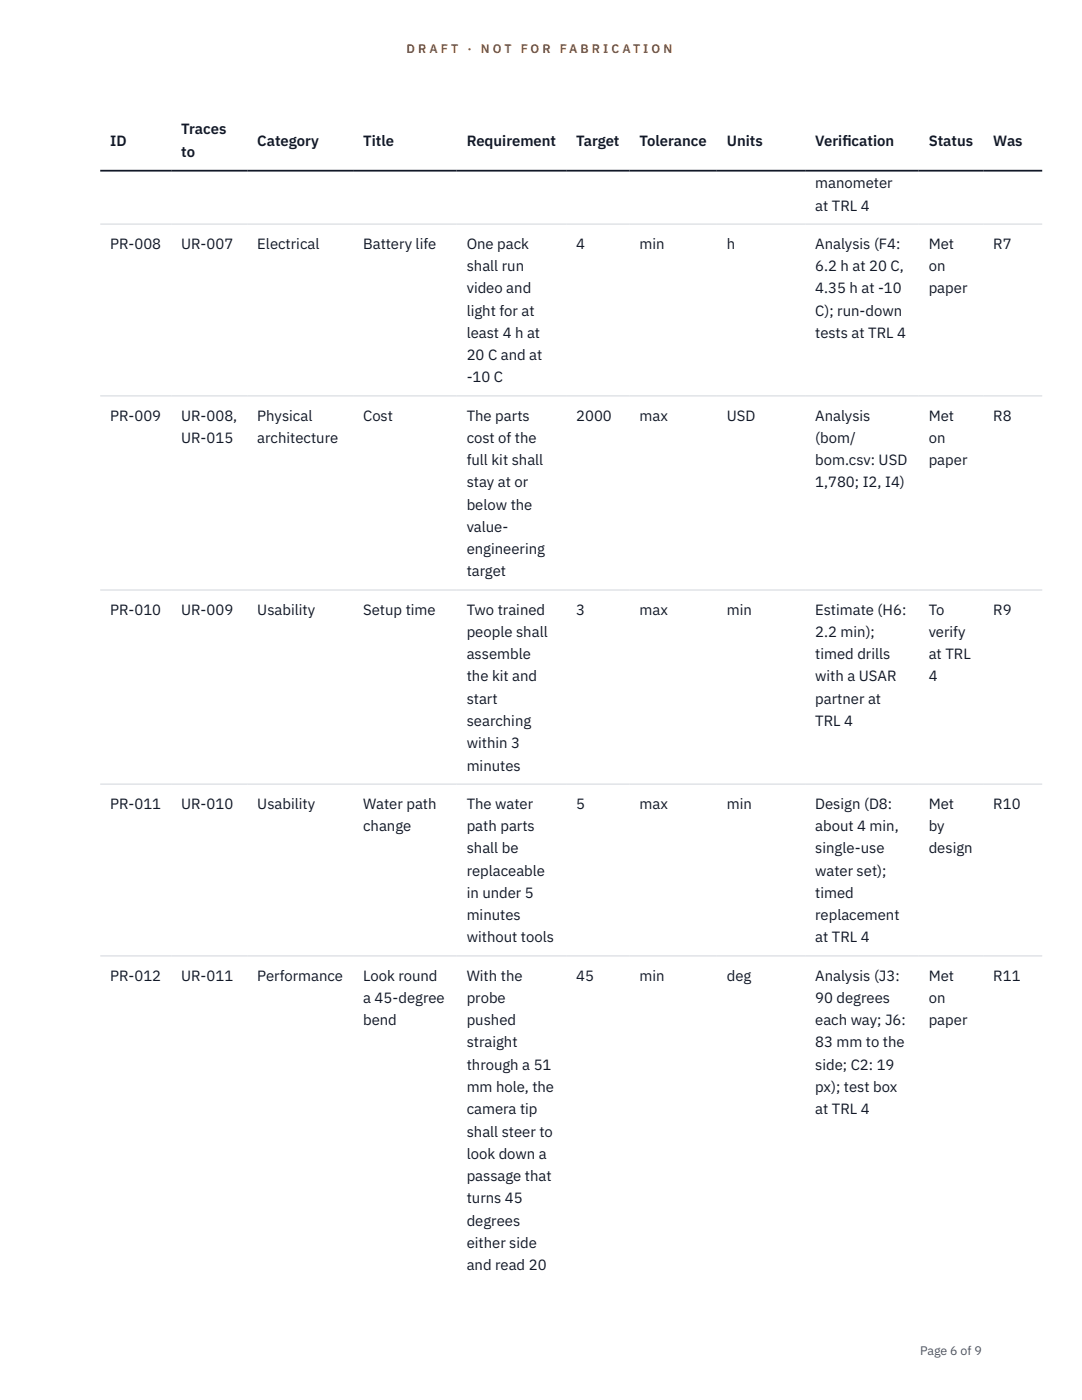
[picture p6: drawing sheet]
<svg xmlns="http://www.w3.org/2000/svg" width="216mm" height="279mm" viewBox="0 0 216 279" stroke-linecap="round" stroke-linejoin="round" font-family="sans-serif">
<defs><g id="words">
<g font-size="3" fill="#111827">
<text x="22" y="29.1">ID</text>
<text x="36.2" y="26.8">Traces</text>
<text x="51.3" y="29.1">Category</text>
<text x="72.5" y="29.1">Title</text>
<text x="93.1" y="29.1">Requirement</text>
<text x="115" y="29.1">Target</text>
<text x="127.6" y="29.1">Tolerance</text>
<text x="145" y="29.1">Units</text>
<text x="162.7" y="29.1">Verif</text>
<text x="168.1" y="29.1">ication</text>
<text x="185.3" y="29.1">Status</text>
<text x="198.2" y="29.1">Was</text>
<text x="36.2" y="31.3">to</text>
<text x="162.7" y="37.6">manometer</text>
<text x="162.7" y="42">at TRL 4</text>
<text x="22" y="49.6">PR-008</text>
<text x="36.2" y="49.6">UR-007</text>
<text x="51.3" y="49.6">Electrical</text>
<text x="72.5" y="49.6">Battery life</text>
<text x="93.1" y="49.6">One pack</text>
<text x="115" y="49.6">4</text>
<text x="127.6" y="49.6">min</text>
<text x="145" y="49.6">h</text>
<text x="162.7" y="49.6">Analysis (F4:</text>
<text x="185.3" y="49.6">Met</text>
<text x="198.2" y="49.6">R7</text>
<text x="93.1" y="54.1">shall run</text>
<text x="93.1" y="58.5">video and</text>
<text x="162.7" y="54.1">6.2 h at 20 C,</text>
<text x="162.7" y="58.5">4.35 h at -10</text>
<text x="185.3" y="54.1">on</text>
<text x="185.3" y="58.5">paper</text>
<text x="93.1" y="63">light for at</text>
<text x="162.7" y="63">C); run-down</text>
<text x="93.1" y="67.4">least 4 h at</text>
<text x="93.1" y="71.9">20 C and at</text>
<text x="162.7" y="67.4">tests at TRL 4</text>
<text x="93.1" y="76.3">-10 C</text>
<text x="22" y="83.9">PR-009</text>
<text x="36.2" y="83.9">UR-008,</text>
<text x="51.3" y="83.9">Physical</text>
<text x="72.5" y="83.9">Cost</text>
<text x="93.1" y="83.9">The parts</text>
<text x="115" y="83.9">2000</text>
<text x="127.6" y="83.9">max</text>
<text x="145" y="83.9">USD</text>
<text x="162.7" y="83.9">Analysis</text>
<text x="185.3" y="83.9">Met</text>
<text x="198.2" y="83.9">R8</text>
<text x="36.2" y="88.4">UR-015</text>
<text x="51.3" y="88.4">architecture</text>
<text x="93.1" y="88.4">cost of the</text>
<text x="162.7" y="88.4">(bom/</text>
<text x="185.3" y="88.4">on</text>
<text x="93.1" y="92.8">full kit shall</text>
<text x="162.7" y="92.8">bom.csv: USD</text>
<text x="185.3" y="92.8">paper</text>
<text x="93.1" y="97.3">stay at or</text>
<text x="93.1" y="101.7">below the</text>
<text x="162.7" y="97.3">1,780; I2, I4)</text>
<text x="93.1" y="106.2">value-</text>
<text x="93.1" y="110.6">engineering</text>
<text x="93.1" y="115">target</text>
<text x="22" y="122.7">PR-010</text>
<text x="36.2" y="122.7">UR-009</text>
<text x="51.3" y="122.7">Usability</text>
<text x="72.5" y="122.7">Setup time</text>
<text x="93.1" y="122.7">Two trained</text>
<text x="115" y="122.7">3</text>
<text x="127.6" y="122.7">max</text>
<text x="145" y="122.7">min</text>
<text x="162.7" y="122.7">Estimate (H6:</text>
<text x="185.3" y="122.7">To</text>
<text x="198.2" y="122.7">R9</text>
<text x="93.1" y="127.1">people shall</text>
<text x="93.1" y="131.6">assemble</text>
<text x="162.7" y="127.1">2.2 min);</text>
<text x="162.7" y="131.6">timed drills</text>
<text x="185.3" y="127.1">verify</text>
<text x="185.3" y="131.6">at TRL</text>
<text x="93.1" y="136">the kit and</text>
<text x="162.7" y="136">with a USAR</text>
<text x="185.3" y="136">4</text>
<text x="93.1" y="140.5">start</text>
<text x="162.7" y="140.5">partner at</text>
<text x="93.1" y="144.9">searching</text>
<text x="93.1" y="149.3">within 3</text>
<text x="162.7" y="144.9">TRL 4</text>
<text x="93.1" y="153.8">minutes</text>
<text x="22" y="161.4">PR-011</text>
<text x="36.2" y="161.4">UR-010</text>
<text x="51.3" y="161.4">Usability</text>
<text x="72.5" y="161.4">Water path</text>
<text x="93.1" y="161.4">The water</text>
<text x="115" y="161.4">5</text>
<text x="127.6" y="161.4">max</text>
<text x="145" y="161.4">min</text>
<text x="162.7" y="161.4">Design (D8:</text>
<text x="185.3" y="161.4">Met</text>
<text x="198.2" y="161.4">R10</text>
<text x="72.5" y="165.9">change</text>
<text x="93.1" y="165.9">path parts</text>
<text x="162.7" y="165.9">about 4 min,</text>
<text x="185.3" y="165.9">by</text>
<text x="93.1" y="170.3">shall be</text>
<text x="162.7" y="170.3">single-use</text>
<text x="185.3" y="170.3">design</text>
<text x="93.1" y="174.7">replaceable</text>
<text x="93.1" y="179.2">in under 5</text>
<text x="162.7" y="174.7">water set);</text>
<text x="162.7" y="179.2">timed</text>
<text x="93.1" y="183.6">minutes</text>
<text x="162.7" y="183.6">replacement</text>
<text x="93.1" y="188.1">without tools</text>
<text x="162.7" y="188.1">at TRL 4</text>
<text x="22" y="195.7">PR-012</text>
<text x="36.2" y="195.7">UR-011</text>
<text x="51.3" y="195.7">Performance</text>
<text x="72.5" y="195.7">Look round</text>
<text x="93.1" y="195.7">With the</text>
<text x="115" y="195.7">45</text>
<text x="127.6" y="195.7">min</text>
<text x="145" y="195.7">deg</text>
<text x="162.7" y="195.7">Analysis (J3:</text>
<text x="185.3" y="195.7">Met</text>
<text x="198.2" y="195.7">R11</text>
<text x="72.5" y="200.1">a 45-degree</text>
<text x="93.1" y="200.1">probe</text>
<text x="162.7" y="200.1">90 degrees</text>
<text x="185.3" y="200.1">on</text>
<text x="72.5" y="204.6">bend</text>
<text x="93.1" y="204.6">pushed</text>
<text x="93.1" y="209">straight</text>
<text x="162.7" y="204.6">each way; J6:</text>
<text x="162.7" y="209">83 mm to the</text>
<text x="185.3" y="204.6">paper</text>
<text x="93.1" y="213.5">through a 51</text>
<text x="162.7" y="213.5">side; C2: 19</text>
<text x="93.1" y="217.9">mm hole, the</text>
<text x="162.7" y="217.9">px); test box</text>
<text x="93.1" y="222.4">camera tip</text>
<text x="93.1" y="226.8">shall steer to</text>
<text x="162.7" y="222.4">at TRL 4</text>
<text x="93.1" y="231.3">look down a</text>
<text x="93.1" y="235.7">passage that</text>
<text x="93.1" y="240.1">turns 45</text>
<text x="93.1" y="244.6">degrees</text>
<text x="93.1" y="249">either side</text>
<text x="93.1" y="253.5">and read 20</text>
</g>
<g font-size="2.5" fill="#b45309">
<text x="81.1" y="10.5">D R A F T</text>
<text x="93.3" y="10.5">·</text>
<text x="95.9" y="10.5">N O T</text>
<text x="103.9" y="10.5">F O R</text>
<text x="111.7" y="10.5">F A B R I C A T I O N</text>
</g>
<text font-size="2.5" fill="#4b5563" x="183.6" y="270.3">Page 6 of 9</text>
</g></defs>
<path d="M20 44.7h188M20 79h188M20 117.7h188M20 156.5h188M20 190.8h188" fill="none" stroke="#d1d5db" stroke-width=".2"/>
<path d="M20 34.1h188" fill="none" stroke="#111827" stroke-width=".35"/>
<use href="#words"/>
</svg>
